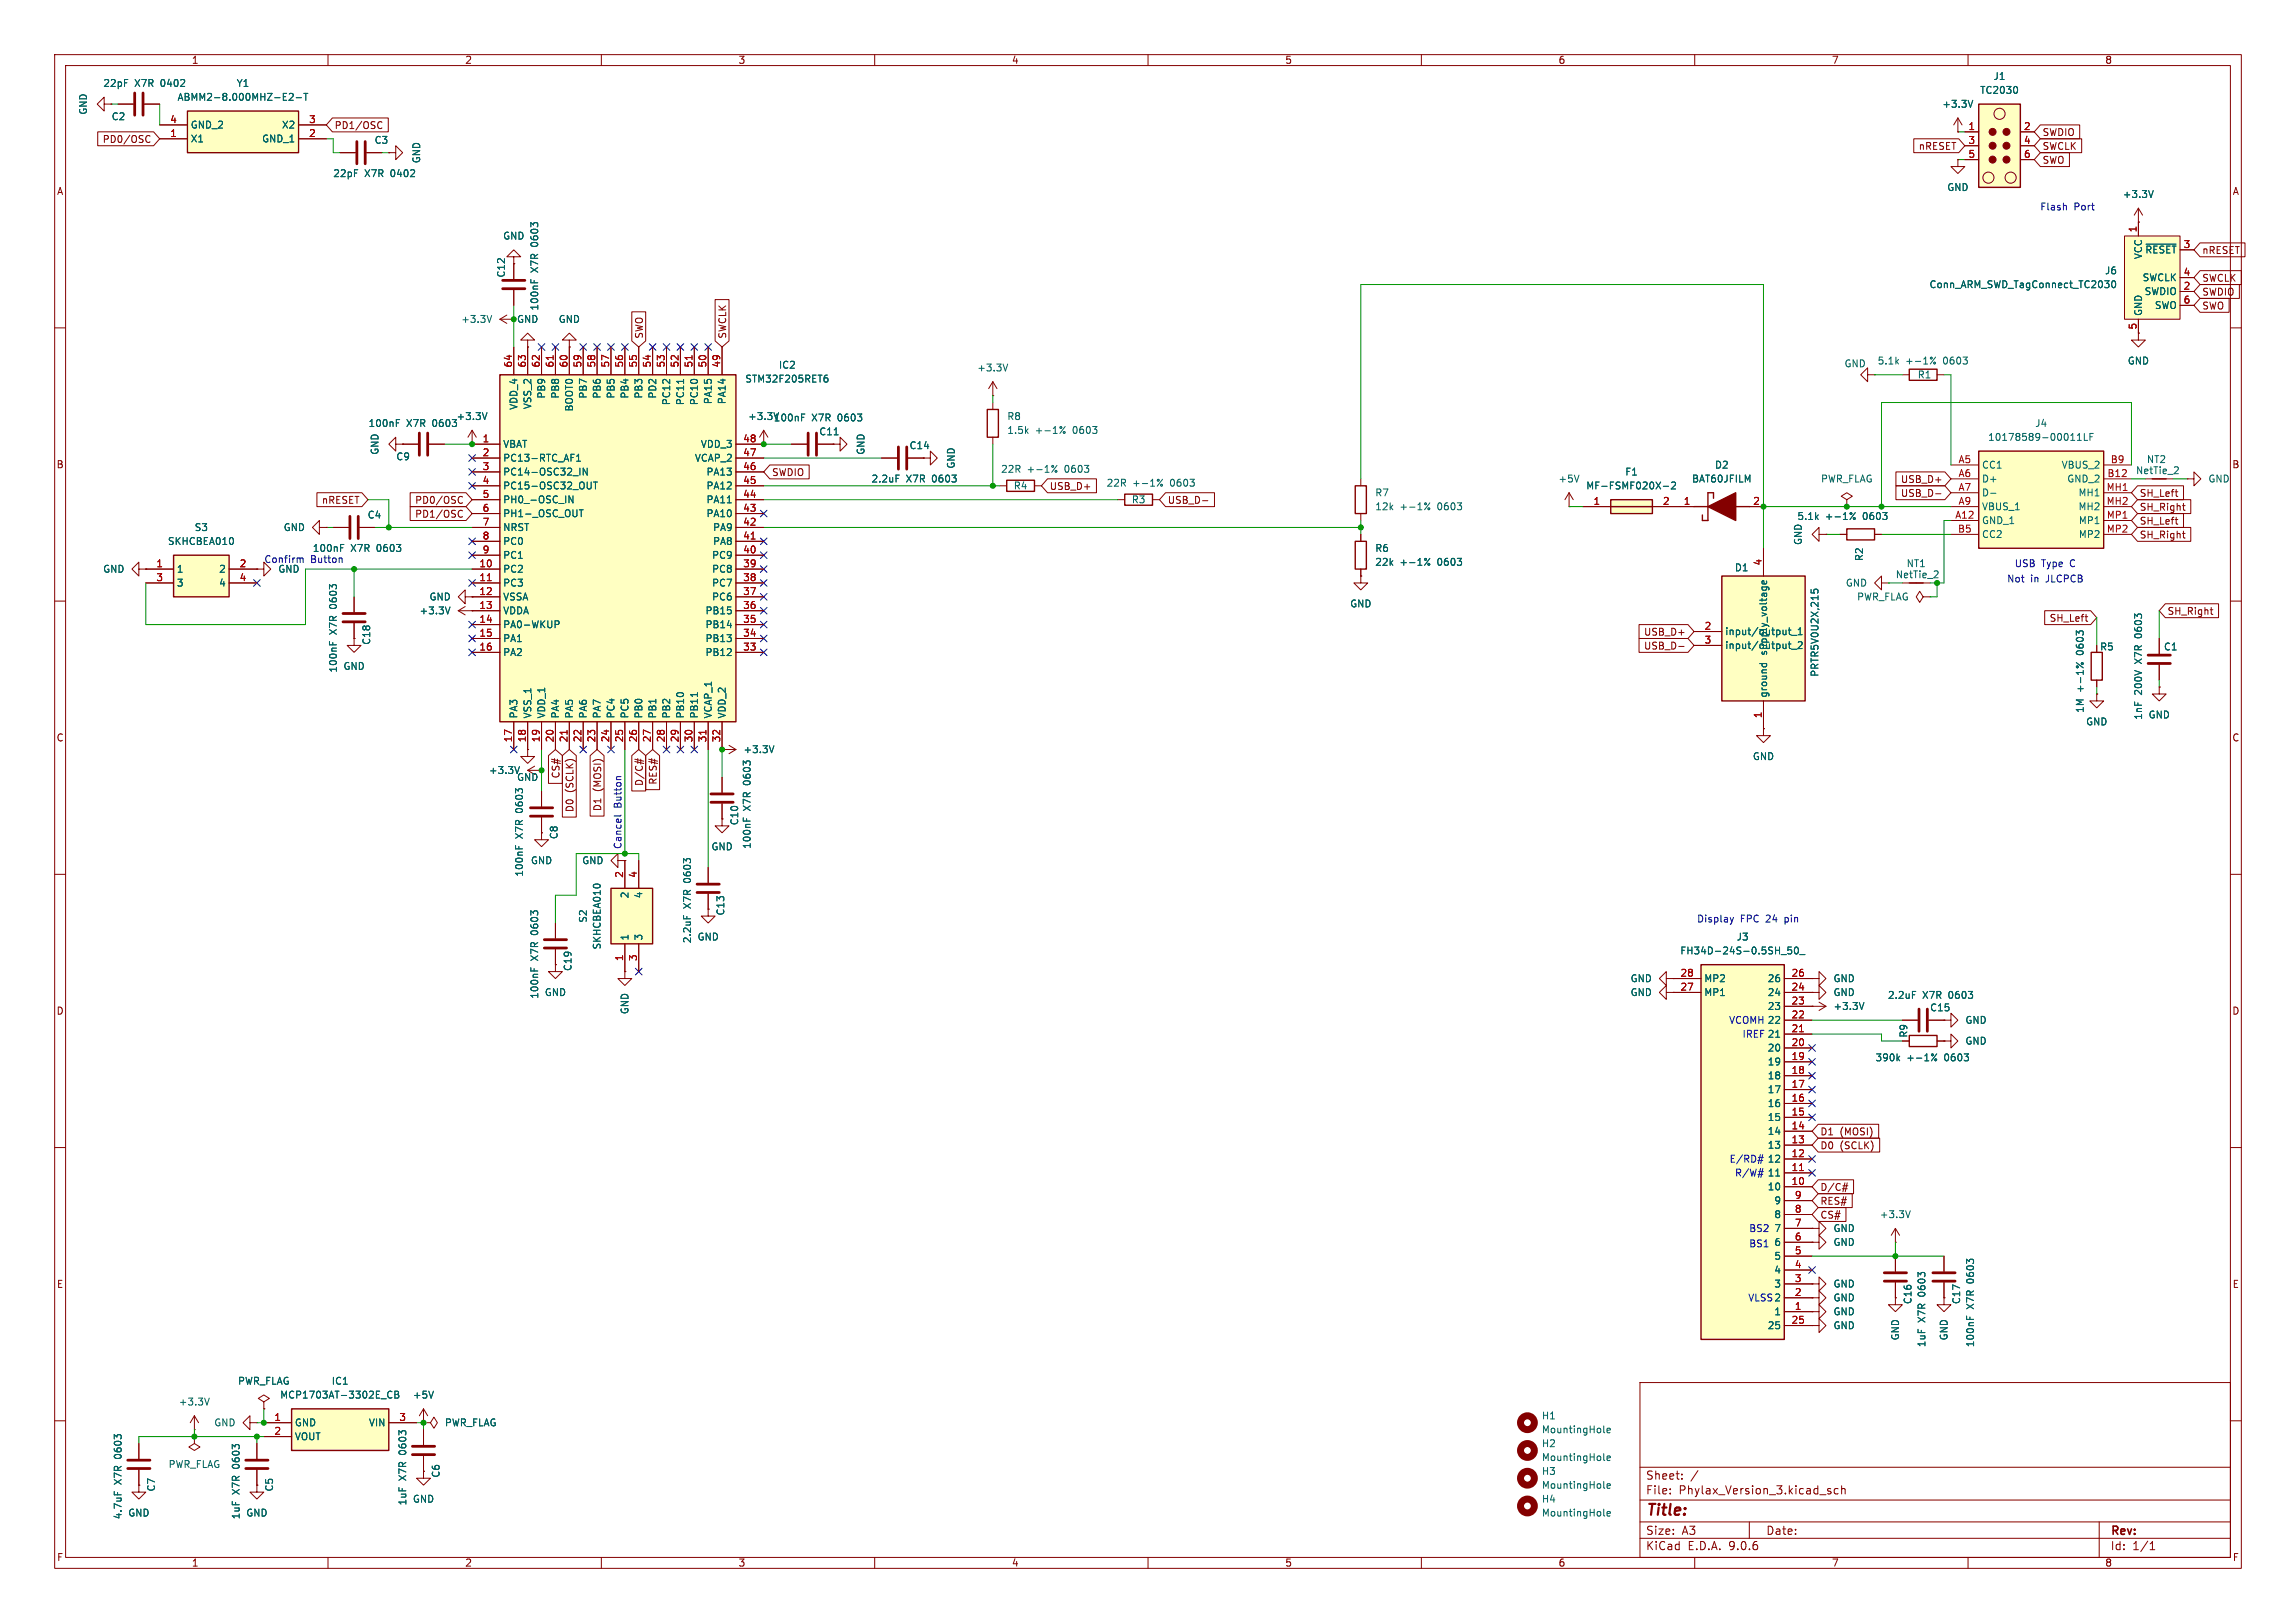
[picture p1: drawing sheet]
<svg xmlns="http://www.w3.org/2000/svg" width="420mm" height="297mm" viewBox="0 0 420 297" stroke-linecap="round" stroke-linejoin="round" font-family="sans-serif">
<defs><g id="words">
<text font-size="2.8" fill="#840000" x="301" y="277.9">Title:</text>
<g font-size="2.1" fill="#840000">
<text x="301" y="273.7">File:</text>
<text x="301" y="271">Sheet:</text>
<text x="307.1" y="273.7">Phylax_Version_3.kicad_sch</text>
<text x="301" y="281.1">Size:</text>
<text x="307.6" y="281.1">A3</text>
<text x="323" y="281.1">Date:</text>
<text x="386" y="281.3">Rev:</text>
<text x="301" y="283.9">KiCad</text>
<text x="308.7" y="283.9">E.D.A.</text>
<text x="316.3" y="283.9">9.0.6</text>
<text x="386" y="283.9">Id:</text>
<text x="390.1" y="283.9">1/1</text>
</g>
<g font-size="1.8" fill="#840000">
<text x="35" y="11.9">1</text>
<text x="85" y="11.9">2</text>
<text x="135" y="11.9">3</text>
<text x="185" y="11.9">4</text>
<text x="235" y="11.9">5</text>
<text x="285" y="11.9">6</text>
<text x="335" y="11.9">7</text>
<text x="385" y="11.9">8</text>
<text x="61.1" y="23.8">PD1/OSC</text>
<text x="18.7" y="26.4">PD0/OSC</text>
<text x="350.9" y="27.6">nRESET</text>
<text x="373.5" y="25.1">SWDIO</text>
<text x="373.5" y="27.6">SWCLK</text>
<text x="10.3" y="35.9">A</text>
<text x="373.5" y="30.2">SWO</text>
<text x="408.3" y="35.9">A</text>
<text x="402.7" y="46.7">nRESET</text>
<text x="402.7" y="51.8">SWCLK</text>
<text x="402.7" y="56.8">SWO</text>
<text x="402.7" y="54.3">SWDIO</text>
<text x="117.8" y="62.1" transform="rotate(-90 117.8 62.1)">SWO</text>
<text x="133" y="62.1" transform="rotate(-90 133 62.1)">SWCLK</text>
<text x="10.3" y="85.9">B</text>
<text x="141.1" y="87.3">SWDIO</text>
<text x="191.9" y="89.9">USB_D+</text>
<text x="347.6" y="88.6">USB_D+</text>
<text x="408.2" y="85.9">B</text>
<text x="58.8" y="92.4">nRESET</text>
<text x="75.8" y="92.4">PD0/OSC</text>
<text x="75.8" y="94.9">PD1/OSC</text>
<text x="213.5" y="92.4">USB_D-</text>
<text x="347.6" y="91.1">USB_D-</text>
<text x="391.3" y="91.1">SH_Left</text>
<text x="391.3" y="93.7">SH_Right</text>
<text x="391.3" y="98.7">SH_Right</text>
<text x="391.3" y="96.2">SH_Left</text>
<text x="374.8" y="114">SH_Left</text>
<text x="396.4" y="112.7">SH_Right</text>
<text x="300.6" y="116.5">USB_D+</text>
<text x="300.6" y="119.1">USB_D-</text>
<text x="10.3" y="135.9">C</text>
<text x="408.2" y="135.9">C</text>
<text x="102.6" y="142.5" transform="rotate(-90 102.6 142.5)">CS#</text>
<text x="117.8" y="143.9" transform="rotate(-90 117.8 143.9)">D/C#</text>
<text x="120.3" y="143.7" transform="rotate(-90 120.3 143.7)">RES#</text>
<text x="105.1" y="148.7" transform="rotate(-90 105.1 148.7)">D0</text>
<text x="105.1" y="145.1" transform="rotate(-90 105.1 145.1)">(SCLK)</text>
<text x="110.2" y="148.5" transform="rotate(-90 110.2 148.5)">D1</text>
<text x="110.2" y="144.9" transform="rotate(-90 110.2 144.9)">(MOSI)</text>
<text x="10.3" y="185.9">D</text>
<text x="408.2" y="185.9">D</text>
<text x="332.9" y="208">D1</text>
<text x="336.5" y="208">(MOSI)</text>
<text x="332.9" y="210.5">D0</text>
<text x="336.5" y="210.5">(SCLK)</text>
<text x="332.9" y="218.1">D/C#</text>
<text x="332.9" y="220.7">RES#</text>
<text x="332.9" y="223.2">CS#</text>
<text x="10.3" y="235.9">E</text>
<text x="408.3" y="235.9">E</text>
<text x="10.3" y="285.9">F</text>
<text x="35" y="286.9">1</text>
<text x="85" y="286.9">2</text>
<text x="135" y="286.9">3</text>
<text x="185" y="286.9">4</text>
<text x="235" y="286.9">5</text>
<text x="285" y="286.9">6</text>
<text x="335" y="286.9">7</text>
<text x="385" y="286.9">8</text>
<text x="408.3" y="285.9">F</text>
</g>
<g font-size="1.8" fill="#006464">
<text x="18.8" y="16.1">22pF</text>
<text x="24.6" y="16.1">X7R</text>
<text x="29.5" y="16.1">0402</text>
<text x="43.2" y="16.1">Y1</text>
<text x="362.1" y="17.4">TC2030</text>
<text x="364.6" y="14.8">J1</text>
<text x="16.1" y="21.1" transform="rotate(-90 16.1 21.1)">GND</text>
<text x="20.3" y="22.2">C2</text>
<text x="32.4" y="18.6">ABMM2-8.000MHZ-E2-T</text>
<text x="34.8" y="23.7">GND_2</text>
<text x="51.5" y="23.7">X2</text>
<text x="355.2" y="19.9">+3.3V</text>
<text x="34.8" y="26.3">X1</text>
<text x="47.9" y="26.3">GND_1</text>
<text x="68.4" y="26.5">C3</text>
<text x="77.1" y="30" transform="rotate(-90 77.1 30)">GND</text>
<text x="60.9" y="32.6">22pF</text>
<text x="66.7" y="32.6">X7R</text>
<text x="71.6" y="32.6">0402</text>
<text x="356.1" y="35.2">GND</text>
<text x="388.2" y="36.4">+3.3V</text>
<text x="91.9" y="44">GND</text>
<text x="98.7" y="45" transform="rotate(-90 98.7 45)">0603</text>
<text x="392" y="47.5" transform="rotate(-90 392 47.5)">VCC</text>
<text x="392.3" y="46.6">~{RESET}</text>
<text x="92.6" y="50.9" transform="rotate(-90 92.6 50.9)">C12</text>
<text x="98.7" y="49.9" transform="rotate(-90 98.7 49.9)">X7R</text>
<text x="352.8" y="52.9">Conn_ARM_SWD_TagConnect_TC2030</text>
<text x="385" y="50.4">J6</text>
<text x="391.8" y="51.7">SWCLK</text>
<text x="84.3" y="59.3">+3.3V</text>
<text x="94.5" y="59.3">GND</text>
<text x="98.7" y="56.9" transform="rotate(-90 98.7 56.9)">100nF</text>
<text x="102.1" y="59.3">GND</text>
<text x="392" y="57.9" transform="rotate(-90 392 57.9)">GND</text>
<text x="392.2" y="54.2">SWDIO</text>
<text x="394.1" y="56.7">SWO</text>
<text x="136.2" y="70.2">STM32F205RET6</text>
<text x="142.4" y="67.7">IC2</text>
<text x="178.7" y="68.2">+3.3V</text>
<text x="337.3" y="67.4">GND</text>
<text x="343.4" y="66.9">5.1k</text>
<text x="348.6" y="66.9">+-1%</text>
<text x="350.7" y="69.4">R1</text>
<text x="355.6" y="66.9">0603</text>
<text x="389.1" y="66.9">GND</text>
<text x="83.4" y="77.1">+3.3V</text>
<text x="94.8" y="75.1" transform="rotate(-90 94.8 75.1)">VDD_4</text>
<text x="97.4" y="75" transform="rotate(-90 97.4 75)">VSS_2</text>
<text x="99.9" y="73" transform="rotate(-90 99.9 73)">PB9</text>
<text x="102.5" y="73" transform="rotate(-90 102.5 73)">PB8</text>
<text x="105" y="75.4" transform="rotate(-90 105 75.4)">BOOT0</text>
<text x="107.5" y="73" transform="rotate(-90 107.5 73)">PB7</text>
<text x="110.1" y="73" transform="rotate(-90 110.1 73)">PB6</text>
<text x="112.6" y="73" transform="rotate(-90 112.6 73)">PB5</text>
<text x="115.2" y="73" transform="rotate(-90 115.2 73)">PB4</text>
<text x="117.7" y="73" transform="rotate(-90 117.7 73)">PB3</text>
<text x="120.2" y="73" transform="rotate(-90 120.2 73)">PD2</text>
<text x="122.8" y="74.3" transform="rotate(-90 122.8 74.3)">PC12</text>
<text x="125.3" y="74.3" transform="rotate(-90 125.3 74.3)">PC11</text>
<text x="127.9" y="74.3" transform="rotate(-90 127.9 74.3)">PC10</text>
<text x="130.4" y="74.1" transform="rotate(-90 130.4 74.1)">PA15</text>
<text x="132.9" y="74.1" transform="rotate(-90 132.9 74.1)">PA14</text>
<text x="136.8" y="77.1">+3.3V100nF</text>
<text x="148.5" y="77.3">X7R</text>
<text x="153.3" y="77.3">0603</text>
<text x="184.2" y="77.1">R8</text>
<text x="67.3" y="78.3">100nF</text>
<text x="69.4" y="83.3" transform="rotate(-90 69.4 83.3)">GND</text>
<text x="74.4" y="78.3">X7R</text>
<text x="79.2" y="78.3">0603</text>
<text x="91.9" y="82.1">VBAT</text>
<text x="128.1" y="82.1">VDD_3</text>
<text x="149.8" y="79.9">C11</text>
<text x="158.3" y="83.3" transform="rotate(-90 158.3 83.3)">GND</text>
<text x="166.3" y="82.4">C14</text>
<text x="184.2" y="79.6">1.5k</text>
<text x="189.4" y="79.6">+-1%</text>
<text x="196.4" y="79.6">0603</text>
<text x="363.6" y="80.9">10178589-00011LF</text>
<text x="372.2" y="78.3">J4</text>
<text x="72.4" y="84.4">C9</text>
<text x="91.9" y="84.7">PC13-RTC_AF1</text>
<text x="91.9" y="87.2">PC14-OSC32_IN</text>
<text x="91.9" y="89.8">PC15-OSC32_OUT</text>
<text x="127" y="84.7">VCAP_2</text>
<text x="129.1" y="87.2">PA13</text>
<text x="129.1" y="89.8">PA12</text>
<text x="159.3" y="88.5">2.2uF</text>
<text x="165.8" y="88.5">X7R</text>
<text x="170.6" y="88.5">0603</text>
<text x="174.9" y="85.9" transform="rotate(-90 174.9 85.9)">GND</text>
<text x="183" y="86.7">22R</text>
<text x="185.3" y="89.8">R4</text>
<text x="187.9" y="86.7">+-1%</text>
<text x="194.9" y="86.7">0603</text>
<text x="202.3" y="89.3">22R</text>
<text x="207.2" y="89.3">+-1%</text>
<text x="214.2" y="89.3">0603</text>
<text x="285" y="88.5">+5V</text>
<text x="290.1" y="89.8">MF-FSMF020X-2</text>
<text x="297.2" y="87.2">F1</text>
<text x="309.4" y="88.5">BAT60JFILM</text>
<text x="313.6" y="86">D2</text>
<text x="333" y="88.5">PWR_FLAG</text>
<text x="362.5" y="86">CC1</text>
<text x="362.5" y="88.5">D+</text>
<text x="377" y="86">VBUS_2</text>
<text x="378.1" y="88.5">GND_2</text>
<text x="390.6" y="87">NetTie_2</text>
<text x="392.6" y="84.9">NT2</text>
<text x="403.9" y="88.5">GND</text>
<text x="67.2" y="95.1">C4</text>
<text x="91.9" y="92.3">PH0_-OSC_IN</text>
<text x="91.9" y="94.8">PH1-_OSC_OUT</text>
<text x="129.1" y="92.3">PA11</text>
<text x="129.1" y="94.8">PA10</text>
<text x="206.9" y="92.3">R3</text>
<text x="251.5" y="91">R7</text>
<text x="251.5" y="93.6">12k</text>
<text x="256.1" y="93.6">+-1%</text>
<text x="263.1" y="93.6">0603</text>
<text x="328.7" y="95.4">5.1k</text>
<text x="333.9" y="95.4">+-1%</text>
<text x="340.9" y="95.4">0603</text>
<text x="362.5" y="91">D-</text>
<text x="362.5" y="93.6">VBUS_1</text>
<text x="380.1" y="91">MH1</text>
<text x="380.1" y="93.6">MH2</text>
<text x="30.6" y="99.9">SKHCBEA010</text>
<text x="35.5" y="97.4">S3</text>
<text x="51.8" y="97.4">GND</text>
<text x="57.1" y="101.2">100nF</text>
<text x="64.2" y="101.2">X7R</text>
<text x="69" y="101.2">0603</text>
<text x="91.9" y="97.4">NRST</text>
<text x="91.9" y="99.9">PC0</text>
<text x="130.3" y="97.4">PA9</text>
<text x="130.3" y="99.9">PA8</text>
<text x="251.5" y="101.2">R6</text>
<text x="329.8" y="99.8" transform="rotate(-90 329.8 99.8)">GND</text>
<text x="362.5" y="96.1">GND_1</text>
<text x="362.5" y="98.7">CC2</text>
<text x="380.2" y="96.1">MP1</text>
<text x="380.2" y="98.7">MP2</text>
<text x="18.8" y="105">GND</text>
<text x="32.3" y="105">1</text>
<text x="32.3" y="107.5">3</text>
<text x="40" y="105">2</text>
<text x="40" y="107.5">4</text>
<text x="50.8" y="105">GND</text>
<text x="91.9" y="102.5">PC1</text>
<text x="91.9" y="105">PC2</text>
<text x="91.9" y="107.5">PC3</text>
<text x="130.2" y="102.5">PC9</text>
<text x="130.2" y="105">PC8</text>
<text x="130.2" y="107.5">PC7</text>
<text x="251.5" y="103.7">22k</text>
<text x="256.1" y="103.7">+-1%</text>
<text x="263.1" y="103.7">0603</text>
<text x="317.3" y="104.7">D1</text>
<text x="337.5" y="107.5">GND</text>
<text x="341" y="102.8" transform="rotate(-90 341 102.8)">R2</text>
<text x="348.7" y="104">NT1</text>
<text x="61.8" y="111.3" transform="rotate(-90 61.8 111.3)">0603</text>
<text x="76.7" y="112.6">+3.3V</text>
<text x="78.5" y="110.1">GND</text>
<text x="91.9" y="110.1">VSSA</text>
<text x="91.9" y="112.6">VDDA</text>
<text x="128.9" y="112.6">PB15</text>
<text x="130.2" y="110.1">PC6</text>
<text x="246.9" y="111.4">GND</text>
<text x="339.6" y="110.1">PWR_FLAG</text>
<text x="61.8" y="116.1" transform="rotate(-90 61.8 116.1)">X7R</text>
<text x="67.9" y="118.1" transform="rotate(-90 67.9 118.1)">C18</text>
<text x="91.9" y="115.2">PA0-WKUP</text>
<text x="91.9" y="117.7">PA1</text>
<text x="128.9" y="115.2">PB14</text>
<text x="128.9" y="117.7">PB13</text>
<text x="315.5" y="116.4">input/output_1</text>
<text x="315.5" y="119">input/output_2</text>
<text x="381.4" y="119.7" transform="rotate(-90 381.4 119.7)">0603</text>
<text x="384.1" y="119.2">R5</text>
<text x="392" y="116.5" transform="rotate(-90 392 116.5)">0603</text>
<text x="395.7" y="119.2">C1</text>
<text x="61.8" y="123.2" transform="rotate(-90 61.8 123.2)">100nF</text>
<text x="62.7" y="122.8">GND</text>
<text x="91.9" y="120.2">PA2</text>
<text x="128.9" y="120.2">PB12</text>
<text x="323.4" y="120.1" transform="rotate(-90 323.4 120.1)">supply_voltage</text>
<text x="332.8" y="123.9" transform="rotate(-90 332.8 123.9)">PRTR5V0U2X,215</text>
<text x="392" y="121.3" transform="rotate(-90 392 121.3)">X7R</text>
<text x="94.8" y="131.6" transform="rotate(-90 94.8 131.6)">PA3</text>
<text x="97.4" y="131.6" transform="rotate(-90 97.4 131.6)">VSS_1</text>
<text x="99.9" y="131.6" transform="rotate(-90 99.9 131.6)">VDD_1</text>
<text x="102.5" y="131.6" transform="rotate(-90 102.5 131.6)">PA4</text>
<text x="105" y="131.6" transform="rotate(-90 105 131.6)">PA5</text>
<text x="107.5" y="131.6" transform="rotate(-90 107.5 131.6)">PA6</text>
<text x="110.1" y="131.6" transform="rotate(-90 110.1 131.6)">PA7</text>
<text x="112.6" y="131.6" transform="rotate(-90 112.6 131.6)">PC4</text>
<text x="115.2" y="131.6" transform="rotate(-90 115.2 131.6)">PC5</text>
<text x="117.7" y="131.6" transform="rotate(-90 117.7 131.6)">PB0</text>
<text x="120.2" y="131.6" transform="rotate(-90 120.2 131.6)">PB1</text>
<text x="122.8" y="131.6" transform="rotate(-90 122.8 131.6)">PB2</text>
<text x="125.3" y="131.6" transform="rotate(-90 125.3 131.6)">PB10</text>
<text x="127.9" y="131.6" transform="rotate(-90 127.9 131.6)">PB11</text>
<text x="130.4" y="131.6" transform="rotate(-90 130.4 131.6)">VCAP_1</text>
<text x="132.9" y="131.6" transform="rotate(-90 132.9 131.6)">VDD_2</text>
<text x="323.4" y="127.8" transform="rotate(-90 323.4 127.8)">ground</text>
<text x="381.4" y="130.5" transform="rotate(-90 381.4 130.5)">1M</text>
<text x="381.4" y="126.7" transform="rotate(-90 381.4 126.7)">+-1%</text>
<text x="392" y="131.8" transform="rotate(-90 392 131.8)">1nF</text>
<text x="392" y="127.2" transform="rotate(-90 392 127.2)">200V</text>
<text x="392.9" y="131.7">GND</text>
<text x="381.5" y="132.9">GND</text>
<text x="89.4" y="141.8">+3.3V</text>
<text x="94.5" y="143.1">GND</text>
<text x="135.9" y="138">+3.3V</text>
<text x="137.5" y="143.5" transform="rotate(-90 137.5 143.5)">0603</text>
<text x="320.5" y="139.3">GND</text>
<text x="95.9" y="148.6" transform="rotate(-90 95.9 148.6)">0603</text>
<text x="137.5" y="148.4" transform="rotate(-90 137.5 148.4)">X7R</text>
<text x="95.9" y="153.5" transform="rotate(-90 95.9 153.5)">X7R</text>
<text x="102.2" y="153.7" transform="rotate(-90 102.2 153.7)">C8</text>
<text x="130" y="155.8">GND</text>
<text x="135.2" y="151.1" transform="rotate(-90 135.2 151.1)">C10</text>
<text x="137.5" y="155.4" transform="rotate(-90 137.5 155.4)">100nF</text>
<text x="95.9" y="160.5" transform="rotate(-90 95.9 160.5)">100nF</text>
<text x="97" y="158.3">GND</text>
<text x="106.4" y="158.3">GND</text>
<text x="126.6" y="161.4" transform="rotate(-90 126.6 161.4)">0603</text>
<text x="115.2" y="164.5" transform="rotate(-90 115.2 164.5)">2</text>
<text x="117.7" y="164.5" transform="rotate(-90 117.7 164.5)">4</text>
<text x="126.6" y="166.3" transform="rotate(-90 126.6 166.3)">X7R</text>
<text x="132.7" y="167.6" transform="rotate(-90 132.7 167.6)">C13</text>
<text x="98.7" y="171" transform="rotate(-90 98.7 171)">0603</text>
<text x="107.5" y="169" transform="rotate(-90 107.5 169)">S2</text>
<text x="110.1" y="173.8" transform="rotate(-90 110.1 173.8)">SKHCBEA010</text>
<text x="115.2" y="172.2" transform="rotate(-90 115.2 172.2)">1</text>
<text x="117.7" y="172.2" transform="rotate(-90 117.7 172.2)">3</text>
<text x="126.6" y="172.7" transform="rotate(-90 126.6 172.7)">2.2uF</text>
<text x="127.5" y="172.3">GND</text>
<text x="317.6" y="172.3">J3</text>
<text x="98.7" y="175.8" transform="rotate(-90 98.7 175.8)">X7R</text>
<text x="104.7" y="177.8" transform="rotate(-90 104.7 177.8)">C19</text>
<text x="298.2" y="179.9">GND</text>
<text x="307.3" y="174.9">FH34D-24S-0.5SH_50_</text>
<text x="311.7" y="179.9">MP2</text>
<text x="323.3" y="179.9">26</text>
<text x="335.3" y="179.9">GND</text>
<text x="98.7" y="182.9" transform="rotate(-90 98.7 182.9)">100nF</text>
<text x="99.6" y="182.5">GND</text>
<text x="115.2" y="185.7" transform="rotate(-90 115.2 185.7)">GND</text>
<text x="298.2" y="182.5">GND</text>
<text x="311.7" y="182.5">MP1</text>
<text x="323.3" y="182.5">24</text>
<text x="323.3" y="185">23</text>
<text x="335.3" y="182.5">GND</text>
<text x="335.3" y="185">+3.3V</text>
<text x="345.3" y="183">2.2uF</text>
<text x="351.7" y="183">X7R</text>
<text x="353" y="185.3">C15</text>
<text x="356.5" y="183">0603</text>
<text x="323.3" y="187.6">22</text>
<text x="323.3" y="190.1">21</text>
<text x="349.1" y="190" transform="rotate(-90 349.1 190)">R9</text>
<text x="359.4" y="191.4">GND</text>
<text x="359.4" y="187.6">GND</text>
<text x="323.3" y="192.6">20</text>
<text x="323.3" y="195.2">19</text>
<text x="323.3" y="197.7">18</text>
<text x="343" y="194.4">390k</text>
<text x="348.8" y="194.4">+-1%</text>
<text x="355.8" y="194.4">0603</text>
<text x="323.3" y="200.3">17</text>
<text x="323.3" y="202.8">16</text>
<text x="323.3" y="205.3">15</text>
<text x="323.3" y="207.9">14</text>
<text x="323.3" y="210.4">13</text>
<text x="323.3" y="213">12</text>
<text x="323.3" y="215.5">11</text>
<text x="323.3" y="218">10</text>
<text x="324.5" y="220.6">9</text>
<text x="324.5" y="223.1">8</text>
<text x="324.5" y="225.7">7</text>
<text x="335.3" y="225.7">GND</text>
<text x="343.8" y="223.1">+3.3V</text>
<text x="324.5" y="228.2">6</text>
<text x="324.5" y="230.7">5</text>
<text x="324.5" y="233.3">4</text>
<text x="335.3" y="228.2">GND</text>
<text x="324.5" y="235.8">3</text>
<text x="324.5" y="238.4">2</text>
<text x="335.3" y="238.4">GND</text>
<text x="335.3" y="235.8">GND</text>
<text x="349.9" y="238.8" transform="rotate(-90 349.9 238.8)">C16</text>
<text x="352.4" y="237.1" transform="rotate(-90 352.4 237.1)">0603</text>
<text x="358.7" y="238.8" transform="rotate(-90 358.7 238.8)">C17</text>
<text x="361.3" y="239.6" transform="rotate(-90 361.3 239.6)">X7R</text>
<text x="361.3" y="234.7" transform="rotate(-90 361.3 234.7)">0603</text>
<text x="323.3" y="243.4">25</text>
<text x="324.5" y="240.9">1</text>
<text x="335.3" y="240.9">GND</text>
<text x="335.3" y="243.4">GND</text>
<text x="347.6" y="245.4" transform="rotate(-90 347.6 245.4)">GND</text>
<text x="352.4" y="242" transform="rotate(-90 352.4 242)">X7R</text>
<text x="356.5" y="245.4" transform="rotate(-90 356.5 245.4)">GND</text>
<text x="352.4" y="246.6" transform="rotate(-90 352.4 246.6)">1uF</text>
<text x="361.3" y="246.6" transform="rotate(-90 361.3 246.6)">100nF</text>
<text x="32.6" y="257.4">+3.3V</text>
<text x="43.4" y="253.6">PWR_FLAG</text>
<text x="51.2" y="256.1">MCP1703AT-3302E_CB</text>
<text x="60.6" y="253.6">IC1</text>
<text x="75.4" y="256.1">+5V</text>
<text x="39.1" y="261.2">GND</text>
<text x="53.8" y="261.2">GND</text>
<text x="53.8" y="263.8">VOUT</text>
<text x="67.4" y="261.2">VIN</text>
<text x="81.3" y="261.2">PWR_FLAG</text>
<text x="281.9" y="259.9">H1</text>
<text x="281.9" y="262.5">MountingHole</text>
<text x="22.5" y="266.8" transform="rotate(-90 22.5 266.8)">0603</text>
<text x="30.7" y="268.8">PWR_FLAG</text>
<text x="44" y="268.6" transform="rotate(-90 44 268.6)">0603</text>
<text x="74.5" y="266.1" transform="rotate(-90 74.5 266.1)">0603</text>
<text x="281.9" y="265">H2</text>
<text x="281.9" y="267.6">MountingHole</text>
<text x="22.5" y="271.7" transform="rotate(-90 22.5 271.7)">X7R</text>
<text x="28.5" y="273" transform="rotate(-90 28.5 273)">C7</text>
<text x="44" y="273.5" transform="rotate(-90 44 273.5)">X7R</text>
<text x="50.1" y="273" transform="rotate(-90 50.1 273)">C5</text>
<text x="74.5" y="275.6" transform="rotate(-90 74.5 275.6)">1uF</text>
<text x="74.5" y="271" transform="rotate(-90 74.5 271)">X7R</text>
<text x="75.4" y="275.2">GND</text>
<text x="80.6" y="270.5" transform="rotate(-90 80.6 270.5)">C6</text>
<text x="281.9" y="270.1">H3</text>
<text x="281.9" y="272.6">MountingHole</text>
<text x="281.9" y="275.2">H4</text>
<text x="22.5" y="278.1" transform="rotate(-90 22.5 278.1)">4.7uF</text>
<text x="23.4" y="277.7">GND</text>
<text x="44" y="278.1" transform="rotate(-90 44 278.1)">1uF</text>
<text x="45" y="277.7">GND</text>
<text x="281.9" y="277.7">MountingHole</text>
</g>
<g font-size="1.8" fill="#a90000">
<text x="31" y="22.6">4</text>
<text x="56.4" y="22.6">3</text>
<text x="360" y="23.9">1</text>
<text x="370.1" y="23.9">2</text>
<text x="31" y="25.1">1</text>
<text x="56.4" y="25.1">2</text>
<text x="360" y="26.4">3</text>
<text x="360" y="29">5</text>
<text x="370.1" y="26.4">4</text>
<text x="370.1" y="29">6</text>
<text x="390.9" y="42.6" transform="rotate(-90 390.9 42.6)">1</text>
<text x="399.3" y="45.5">3</text>
<text x="399.3" y="50.5">4</text>
<text x="399.3" y="53.1">2</text>
<text x="399.3" y="55.6">6</text>
<text x="390.9" y="60.4" transform="rotate(-90 390.9 60.4)">5</text>
<text x="93.7" y="67.4" transform="rotate(-90 93.7 67.4)">64</text>
<text x="96.3" y="67.4" transform="rotate(-90 96.3 67.4)">63</text>
<text x="98.8" y="67.4" transform="rotate(-90 98.8 67.4)">62</text>
<text x="101.3" y="67.4" transform="rotate(-90 101.3 67.4)">61</text>
<text x="103.9" y="67.4" transform="rotate(-90 103.9 67.4)">60</text>
<text x="106.4" y="67.4" transform="rotate(-90 106.4 67.4)">59</text>
<text x="109" y="67.4" transform="rotate(-90 109 67.4)">58</text>
<text x="111.5" y="67.4" transform="rotate(-90 111.5 67.4)">57</text>
<text x="114" y="67.4" transform="rotate(-90 114 67.4)">56</text>
<text x="116.6" y="67.4" transform="rotate(-90 116.6 67.4)">55</text>
<text x="119.1" y="67.4" transform="rotate(-90 119.1 67.4)">54</text>
<text x="121.7" y="67.4" transform="rotate(-90 121.7 67.4)">53</text>
<text x="124.2" y="67.4" transform="rotate(-90 124.2 67.4)">52</text>
<text x="126.7" y="67.4" transform="rotate(-90 126.7 67.4)">51</text>
<text x="129.3" y="67.4" transform="rotate(-90 129.3 67.4)">50</text>
<text x="131.8" y="67.4" transform="rotate(-90 131.8 67.4)">49</text>
<text x="88.2" y="81">1</text>
<text x="88.2" y="83.6">2</text>
<text x="135.8" y="81">48</text>
<text x="135.8" y="83.6">47</text>
<text x="88.2" y="86.1">3</text>
<text x="88.2" y="88.6">4</text>
<text x="135.8" y="86.1">46</text>
<text x="135.8" y="88.6">45</text>
<text x="358.2" y="84.8">A5</text>
<text x="358.2" y="87.4">A6</text>
<text x="358.2" y="89.9">A7</text>
<text x="385.3" y="89.9">MH1</text>
<text x="385.4" y="87.4">B12</text>
<text x="386" y="84.8">B9</text>
<text x="88.2" y="91.2">5</text>
<text x="88.2" y="93.7">6</text>
<text x="135.8" y="91.2">44</text>
<text x="135.8" y="93.7">43</text>
<text x="291.4" y="92.5">1</text>
<text x="304.1" y="92.5">2</text>
<text x="307.9" y="92.5">1</text>
<text x="320.6" y="92.5">2</text>
<text x="357.6" y="95">A12</text>
<text x="358.2" y="92.5">A9</text>
<text x="385.3" y="92.5">MH2</text>
<text x="385.3" y="95">MP1</text>
<text x="88.2" y="96.3">7</text>
<text x="88.2" y="98.8">8</text>
<text x="88.2" y="101.3">9</text>
<text x="135.8" y="96.3">42</text>
<text x="135.8" y="98.8">41</text>
<text x="135.8" y="101.3">40</text>
<text x="358.1" y="97.5">B5</text>
<text x="385.3" y="97.5">MP2</text>
<text x="28.5" y="103.9">1</text>
<text x="28.5" y="106.4">3</text>
<text x="43.7" y="103.9">2</text>
<text x="43.7" y="106.4">4</text>
<text x="87.6" y="103.9">10</text>
<text x="87.6" y="106.4">11</text>
<text x="135.8" y="103.9">39</text>
<text x="135.8" y="106.4">38</text>
<text x="322.3" y="103.6" transform="rotate(-90 322.3 103.6)">4</text>
<text x="87.6" y="109">12</text>
<text x="87.6" y="111.5">13</text>
<text x="135.8" y="109">37</text>
<text x="135.8" y="111.5">36</text>
<text x="87.6" y="114">14</text>
<text x="87.6" y="116.6">15</text>
<text x="87.6" y="119.1">16</text>
<text x="135.8" y="114">35</text>
<text x="135.8" y="116.6">34</text>
<text x="135.8" y="119.1">33</text>
<text x="311.7" y="115.3">2</text>
<text x="311.7" y="117.9">3</text>
<text x="322.3" y="131.5" transform="rotate(-90 322.3 131.5)">1</text>
<text x="93.7" y="135.9" transform="rotate(-90 93.7 135.9)">17</text>
<text x="96.3" y="135.9" transform="rotate(-90 96.3 135.9)">18</text>
<text x="98.8" y="135.9" transform="rotate(-90 98.8 135.9)">19</text>
<text x="101.3" y="135.9" transform="rotate(-90 101.3 135.9)">20</text>
<text x="103.9" y="135.9" transform="rotate(-90 103.9 135.9)">21</text>
<text x="106.4" y="135.9" transform="rotate(-90 106.4 135.9)">22</text>
<text x="109" y="135.9" transform="rotate(-90 109 135.9)">23</text>
<text x="111.5" y="135.9" transform="rotate(-90 111.5 135.9)">24</text>
<text x="114" y="135.9" transform="rotate(-90 114 135.9)">25</text>
<text x="116.6" y="135.9" transform="rotate(-90 116.6 135.9)">26</text>
<text x="119.1" y="135.9" transform="rotate(-90 119.1 135.9)">27</text>
<text x="121.7" y="135.9" transform="rotate(-90 121.7 135.9)">28</text>
<text x="124.2" y="135.9" transform="rotate(-90 124.2 135.9)">29</text>
<text x="126.7" y="135.9" transform="rotate(-90 126.7 135.9)">30</text>
<text x="129.3" y="135.9" transform="rotate(-90 129.3 135.9)">31</text>
<text x="131.8" y="135.9" transform="rotate(-90 131.8 135.9)">32</text>
<text x="114" y="160.7" transform="rotate(-90 114 160.7)">2</text>
<text x="116.6" y="160.7" transform="rotate(-90 116.6 160.7)">4</text>
<text x="114" y="176" transform="rotate(-90 114 176)">1</text>
<text x="116.6" y="176" transform="rotate(-90 116.6 176)">3</text>
<text x="307.3" y="178.8">28</text>
<text x="327.6" y="178.8">26</text>
<text x="307.3" y="181.4">27</text>
<text x="327.6" y="181.4">24</text>
<text x="327.6" y="183.9">23</text>
<text x="327.6" y="186.4">22</text>
<text x="327.6" y="189">21</text>
<text x="327.6" y="191.5">20</text>
<text x="327.6" y="194.1">19</text>
<text x="327.6" y="196.6">18</text>
<text x="327.6" y="199.1">17</text>
<text x="327.6" y="201.7">16</text>
<text x="327.6" y="204.2">15</text>
<text x="327.6" y="206.8">14</text>
<text x="327.6" y="209.3">13</text>
<text x="327.6" y="211.8">12</text>
<text x="327.6" y="214.4">11</text>
<text x="327.6" y="216.9">10</text>
<text x="328.2" y="219.5">9</text>
<text x="328.2" y="222">8</text>
<text x="328.2" y="224.5">7</text>
<text x="328.2" y="227.1">6</text>
<text x="328.2" y="229.6">5</text>
<text x="328.2" y="232.2">4</text>
<text x="328.2" y="234.7">3</text>
<text x="328.2" y="237.2">2</text>
<text x="328.2" y="239.8">1</text>
<text x="327.6" y="242.3">25</text>
<text x="50.1" y="260.1">1</text>
<text x="50.1" y="262.6">2</text>
<text x="73" y="260.1">3</text>
</g>
<g font-size="1.8" fill="#0000c2">
<text x="373.1" y="38.7">Flash</text>
<text x="379.4" y="38.7">Port</text>
<text x="48.3" y="103.2">Confirm</text>
<text x="56.8" y="103.2">Button</text>
<text x="367.1" y="106.8">Not</text>
<text x="368.4" y="104">USB</text>
<text x="371.4" y="106.8">in</text>
<text x="373.4" y="104">Type</text>
<text x="374.4" y="106.8">JLCPCB</text>
<text x="378.8" y="104">C</text>
<text x="113.9" y="147.9" transform="rotate(-90 113.9 147.9)">Button</text>
<text x="113.9" y="155.5" transform="rotate(-90 113.9 155.5)">Cancel</text>
<text x="310.3" y="169">Display</text>
<text x="318.3" y="169">FPC</text>
<text x="323.1" y="169">24</text>
<text x="326.7" y="169">pin</text>
<text x="316.2" y="187.6">VCOMH 22</text>
<text x="318.6" y="190.1">IREF 21</text>
<text x="316.3" y="213">E/RD#</text>
<text x="317.3" y="215.5">R/W#</text>
<text x="319.9" y="225.7">BS2</text>
<text x="319.9" y="228.5">BS1</text>
<text x="319.7" y="238.4">VLSS2</text>
</g>
<text font-size="1.8" fill="#009600" x="346.7" y="106">NetTie_2</text>
</g></defs>
<g fill="none" stroke="#840000" stroke-width=".18">
<path d="M10 10h400v277h-400zM12 12h396v273h-396zM60 10v2M110 10v2M160 10v2M210 10v2M260 10v2M310 10v2M360 10v2M10 60h2M408 60h2M10 110h2"/>
<path d="M25.4 104.1v-1.2l-1.3 1.2 1.3 1.3v-1.3h1.3M26.7 104.1h.1M408 110h2M10 160h2M408 160h2M355.6 190.5h1.3v-1.3l1.2 1.3-1.2 1.3v-1.3M355.6 190.5h.1M10 210h2M408 210h2M300 253h108v32h-108zM10 260h2M300 278.5h108"/>
<path d="M300 274.5h108M300 268.5h108M305.5 273.2v.2M305.5 272.5v.1M307.7 270.5v.2M307.7 269.8v.1M310.6 269.1l-1.3 1.9M320 278.5v3M334.4 272.8l.5 .2v.2l-.2 .2-.4-.1M334.4 272.5h.5M336.2 272.5l-.4-.1-.3 .3v.4l.2 .2h.5M336.9 272.5l.2-.1 .3 .1 .1 .9"/>
<path d="M336.9 271.9v1.5M384 278.5v6.5M408 260h2M60 285v2M110 285v2M160 285v2M210 285v2M260 285v2M300 281.5h108M310 285v2M360 285v2M393.3 283.6h.9"/>
<path d="M393.3 282.5l.4-.4v1.5"/>
</g>
<path d="M31.7 101.6h10.2v7.6h-10.2z" fill="#ffffc2"/>
<path d="M31.7 101.6h10.2v7.6h-10.2z" fill="none" stroke="#840000" stroke-width=".25"/>
<g fill="none" stroke="#840000" stroke-width=".18">
<path d="M58.4 96.5v-1.2l-1.3 1.2 1.3 1.3v-1.3h1.3M59.7 96.5h.1M61 96.5h2.8M65.8 96.5h2.8M26.7 104.1h5M26.7 106.7h5M41.9 104.1h5.1M41.9 106.7h5.1M83.8 111.8l1.3 .7M83.8 111.8h2.6M85.1 109.2v-1.2l-1.3 1.2 1.3 1.3v-1.3h1.3M85.1 111l-1.3 .8"/>
<path d="M86.4 111.8h.1M86.4 109.2h.1M383.5 127v1.3h1.3l-1.3 1.2-1.2-1.2h1.2M383.5 127h.1M304.8 181.6v-1.3l-1.3 1.3 1.3 1.3v-1.3h1.3M306.1 181.6h.1"/>
</g>
<g fill="none" stroke="#006464" stroke-width=".18">
<path d="M42.6 98.5l.1 .4-.1 .6M62.3 99.6h.6M398.2 85.4l.3 .3-.1 .3-.7 .7h.8M62.3 100.2h.4M82.3 111.1l-.4 1.2M293.4 262l.1 .2M293.4 267.1l.1 .2M293.4 272.2l.1 .2M293.4 277.3l.1 .1M294 261.8l.6-.1-.1-.3h-.4l-.1 .1v.6h.5M294 266.9l.6-.2-.1-.2-.4-.1-.1 .2v.6h.5M294 271.9l.6-.1-.1-.2-.4-.1-.1 .2v.6h.5"/>
<path d="M294 277l.6-.1-.1-.2-.4-.1-.1 .2v.6h.5"/>
</g>
<g fill="none" stroke="#840000" stroke-width="1.3">
<circle cx="279.4" cy="275.6" r="1.27"/>
<circle cx="279.4" cy="260.3" r="1.27"/>
<circle cx="279.4" cy="265.4" r="1.27"/>
<circle cx="279.4" cy="270.5" r="1.27"/>
</g>
<path d="M64 94.5v4.1M65.5 94.5v4.1" fill="none" stroke="#840000" stroke-width=".51"/>
<path d="M311.1 176.5h15.3v68.6h-15.3z" fill="#ffffc2"/>
<path d="M382.5 119.4h2.1v5.1h-2.1zM311.1 176.5h15.3v68.6h-15.3zM349.2 189.5h5.1v2h-5.1z" fill="none" stroke="#840000" stroke-width=".25"/>
<g fill="none" stroke="#840000" stroke-width=".18">
<path d="M62.2 27.9h2.8M67.1 27.9h2.7M71.1 27.9h1.3v-1.2l1.3 1.2-1.3 1.3v-1.3M71.1 27.9h.1M358.1 29.2v1.3h1.3l-1.3 1.3-1.2-1.3h1.2M358.1 29.2h.1M91.4 58.4l1.3 .8M91.4 58.4h2.6M92.7 57.7l-1.3 .7M94 47h1.2l-1.2-1.3-1.3 1.3h1.3v1.3M94 48.3h.1M94 48.3v2.8"/>
<path d="M94 53.1v2.8M344.2 106.7v-1.3l-1.3 1.3 1.3 1.3v-1.3h1.2M345.4 106.7h.1M351.8 109.2l-.6-1-.7 1 .7 1 .6-1h1.3M353.1 109.2h.1M383.5 118.1v1.3M395 116.8v2.8M322.6 133.4v1.2h1.2l-1.2 1.3-1.3-1.3h1.3M322.6 133.4h.1M383.5 124.5v1.2M395 125.7v1.3h1.2l-1.2 1.3-1.3-1.3h1.3M395 125.7h.1"/>
<path d="M395 121.7v2.8M101.6 168.9v2.8M101.6 173.7v2.8M304.8 179.1v-1.3l-1.3 1.3 1.3 1.2v-1.2h1.3M306.1 179.1h.1M306.1 179.1h5M326.4 179.1h5.1M331.5 179.1h1.2v-1.3l1.3 1.3-1.3 1.2v-1.2M331.5 179.1h.1M306.1 181.6h5M326.4 181.6h5.1M326.4 184.2h7.6"/>
<path d="M326.4 186.7h5.1M326.4 189.2h5.1M326.4 191.8h5.1M326.4 194.3h5.1M326.4 196.9h5.1M326.4 199.4h5.1M331.5 181.6h1.2v-1.3l1.3 1.3-1.3 1.3v-1.3M331.5 181.6h.1M331.5 184.2h.1M332.7 183.4l1.3 .8M334 184.2l-1.3 .7M348 186.7h2.8"/>
<path d="M348 190.5h1.2M352.8 186.7h2.8M354.3 190.5h1.3M355.6 186.7h1.3v-1.3l1.2 1.3-1.2 1.3v-1.3M355.6 186.7h.1M326.4 201.9h5.1M326.4 204.5h5.1M326.4 207h5.1M326.4 209.6h5.1M326.4 212.1h5.1M326.4 214.6h5.1M326.4 217.2h5.1"/>
<path d="M326.4 219.7h5.1M326.4 222.2h5.1M326.4 224.8h5.1M326.4 227.3h5.1M326.4 229.9h5.1M326.4 232.4h5.1M326.4 234.9h5.1M326.4 237.5h5.1M331.5 227.3h1.2v-1.2l1.3 1.2-1.3 1.3v-1.3M331.5 227.3h.1M331.5 224.8h1.2v-1.3l1.3 1.3-1.3 1.3v-1.3M331.5 224.8h.1"/>
<path d="M331.5 237.5h1.2v-1.3l1.3 1.3-1.3 1.3v-1.3M331.5 237.5h.1M331.5 234.9h1.2v-1.2l1.3 1.2-1.3 1.3v-1.3M331.5 234.9h.1M346.7 237.5v1.3h1.3l-1.3 1.2-1.3-1.2h1.3M346.7 237.5h.1M346.7 227.3h.1M346.7 224.8v2.5M346.7 229.9v2.8M346.7 234.7v2.8M346.7 224.8l-.8 1.3M346.7 224.8l.8 1.3"/>
<path d="M355.6 237.5v1.3h1.3l-1.3 1.2-1.3-1.2h1.3M355.6 237.5h.1M355.6 229.9v2.8M355.6 234.7v2.8M35.6 259.1l-.8 1.2M35.6 259.1l.7 1.2M35.6 259.1v2.5M326.4 240h5.1M326.4 242.6h5.1M331.5 240h1.2v-1.2l1.3 1.2-1.3 1.3v-1.3M331.5 240h.1M331.5 242.6h1.2v-1.3l1.3 1.3-1.3 1.2v-1.2"/>
<path d="M331.5 242.6h.1M35.6 261.6h.1M35.6 262.9v1.3l1 .6-1 .6-1.1-.6 1.1-.6M35.6 262.9h.1M45.7 260.3v-1.2l-1.3 1.2 1.3 1.3v-1.3h1.3M47 271.8v1.2h1.3l-1.3 1.3-1.3-1.3h1.3M47 271.8h.1M47 260.3h.1M47 264.2v2.8M47 269v2.8"/>
</g>
<g fill="none" stroke="#006464" stroke-width=".18">
<path d="M89.9 57.7l-.4 1.3M97.1 51.1v.6M97.7 51.3v.4M354.3 104.5l.2 .2v.3l-.8 .7h.8M379.8 121.3l1.3 .9M379.8 122l.2-.1 .2 .1M97.1 177.1v.6M97.7 177.3v.4M325.8 174.7h1M327.7 173.3h-.6l-.1 .6 .2-.1h.4l.2 .2-.1 .4-.2 .2-.5-.2M328.4 173.4l.1-.1a.68 .68 0 0 1 .5 .6 .68 .68 0 0 1-.5 .7l-.3-.5zM329.2 174.7h1"/>
<path d="M324.8 189.8h.7M341 183.5l-.5 1.2M347.1 193.6l.4 .5M347.5 193.3l-.5 .5M349.8 181.4h.6M353.5 192.9l.2 .1-.2 .2M354.3 192.9l-1 1.2M324.8 215.2h.7M349.4 221.6l-.4 1.2M38.3 255.8l-.4 1.3M359.7 240.8v.6M360.3 241v.4"/>
<circle cx="380.9" cy="121.4" r=".18"/>
<circle cx="354.1" cy="194" r=".18"/>
</g>
<path d="M329.2 188.8h.7M329.2 214.2h.7" fill="none" stroke="#a90000" stroke-width=".18"/>
<g fill="none" stroke="#840000" stroke-width=".51">
<path d="M65.3 25.9v4.1M66.8 25.9v4.1M91.9 51.3h4.1M91.9 52.8h4.1M392.9 119.9h4.1M392.9 121.4h4.1M99.6 173.5h4M99.6 172h4M351 184.7v4M352.6 184.7v4M344.7 234.4h4M344.7 232.9h4"/>
<path d="M353.6 234.4h4M353.6 232.9h4M45 268.7h4M45 267.2h4"/>
</g>
<path d="M315 105.4h15.2v22.9h-15.2z" fill="#ffffc2"/>
<path d="M247.9 88.9h2v5.1h-2zM247.9 99.1h2v5h-2zM315 105.4h15.2v22.9h-15.2z" fill="none" stroke="#840000" stroke-width=".25"/>
<g fill="none" stroke="#840000" stroke-width=".18">
<path d="M248.9 87.6v1.3M248.9 94v1.3M248.9 97.8v1.3M248.9 105.4v1.3h1.3l-1.3 1.3-1.3-1.3h1.3M248.9 105.4h.1M248.9 104.1v1.3M309.9 115.6h5.1M309.9 118.1h5.1M322.6 100.3v5.1M322.6 128.3v5.1M101.6 176.5v1.3h1.3l-1.3 1.3-1.3-1.3h1.3M101.6 176.5h.1"/>
<path d="M114.3 177.8v1.3h1.3l-1.3 1.2-1.3-1.2h1.3M114.3 177.8h.1M48.3 256.5l1-.6-1-.6-1.1 .6 1.1 .6v1.3M48.3 257.8h.1M77.5 257.8v2.5M77.5 257.8l-.8 1.3M77.5 257.8l.7 1.3M25.4 271.8v1.2h1.3l-1.3 1.3-1.3-1.3h1.3M25.4 271.8h.1M25.4 264.2v2.8M25.4 269v2.8M77.5 260.3h1.2l.7-1 .6 1-.6 1.1-.7-1.1"/>
<path d="M77.5 260.3h.1M77.5 269.2v1.3h1.2l-1.2 1.3-1.3-1.3h1.3M77.5 269.2h.1M77.5 261.6v2.8M77.5 266.4v2.8"/>
</g>
<g fill="none" stroke="#006464" stroke-width=".18">
<path d="M260.8 92l.1 .2-.1 .2M261.5 92l-.9 1.3M260.8 102.2l.1 .2-.1 .1M261.5 102.2l-.9 1.2M322.3 107.4h1l.2 .1 .1 .3M322.4 107.4l-.1 .4M323.1 107.4l.1 .4M323.1 106.3l.1 .4-.2 .2-.6-.1v-.5h.2l.1 .6M327.1 115.3h.5M327.1 117.8h.5M327.3 114.9v1.1l.3 .1M327.3 117.4v1.1l.3 .2"/>
<path d="M327.7 116.3h1M327.7 118.8h1M328.9 116.1h.8M328.9 115.2l.4-.3v1.2M328.9 117.5l.5-.1 .3 .4-.8 .9h.8M331.3 107.9v.6h.6l-.1-.1v-.5l.2-.1 .4 .1 .2 .2-.2 .4M321.9 121.4h1.3M322.4 121.4l-.1 .4M323.1 121.4l.1 .4M79.3 254.6l-.4 1.2M20.9 272.9v.6"/>
<circle cx="261.4" cy="93.1" r=".18"/>
<circle cx="261.4" cy="103.3" r=".18"/>
</g>
<path d="M23.4 268.7h4M23.4 267.2h4M75.4 266.2h4.1M75.4 264.7h4.1" fill="none" stroke="#840000" stroke-width=".51"/>
<path d="M294.6 91.4h7.7v2.6h-7.7z" fill="#ffffc2"/>
<path d="M294.6 91.4h7.7v2.6h-7.7zM294.6 92.7h7.7M309.9 92.7h2.5M313.4 91.2v-1h-1v5.1h-1v-1.1M317.5 92.7h2.5" fill="none" stroke="#840000" stroke-width=".25"/>
<path d="M287 92.7h.1M287 90.2l-.7 1.2M287 90.2l.8 1.2M287 90.2v2.5M289.6 92.7h5M302.3 92.7h7.6M320 92.7h2.6" fill="none" stroke="#840000" stroke-width=".18"/>
<path d="M288.8 86.9l-.4 1.3M304.3 89h.9M305.8 88.3l.5-.1 .2 .4-.8 .9h.8" fill="none" stroke="#006464" stroke-width=".18"/>
<path d="M312.4 92.7l5.1-2.5v5.1z" fill="#840000" stroke="#840000" stroke-width=".25"/>
<path d="M53.3 257.8h17.8v7.6h-17.8z" fill="#ffffc2"/>
<path d="M180.6 74.9h2v5.1h-2zM349.2 67.6h5.1v2h-5.1zM184.1 87.9h5.1v2h-5.1zM205.7 90.4h5.1v2.1h-5.1zM53.3 257.8h17.8v7.6h-17.8z" fill="none" stroke="#840000" stroke-width=".25"/>
<g fill="none" stroke="#840000" stroke-width=".18">
<path d="M86.4 78.7l-.8 1.3M86.4 78.7l.7 1.3M86.4 78.7v2.6M181.6 72.4h.1M181.6 69.9l-.8 1.2M181.6 69.9l.8 1.2M181.6 69.9v2.5M181.6 73.7v1.2M348 68.6h1.2M354.3 68.6h1.3M86.4 81.3h.1M144.8 81.3h2.8"/>
<path d="M149.6 81.3h2.8M152.4 81.3h1.3v-1.3l1.2 1.3-1.2 1.3v-1.3M152.4 81.3h.1M161.3 83.8h2.8M166.1 83.8h2.8M168.9 83.8h1.3v-1.2l1.2 1.2-1.2 1.3v-1.3M168.9 83.8h.1M181.6 80v1.3M182.9 88.9h1.2M189.2 88.9h1.3M204.5 91.4h1.2M210.8 91.4h1.3"/>
<path d="M113 157.5v-1.3l-1.2 1.3 1.2 1.3v-1.3h1.3M114.3 157.5h.1M132.1 149.9v1.2h1.2l-1.2 1.3-1.3-1.3h1.3M132.1 149.9h.1M132.1 142.2v2.8M132.1 147.1v2.8M48.3 260.3h5M48.3 262.9h5M71.1 260.3h5.1"/>
</g>
<g fill="none" stroke="#006464" stroke-width=".18">
<path d="M89.1 75.5l-.4 1.3M146.6 76.4h.5M146.6 75.8h.6M152.6 79.6h.7M184.3 66.6l-.4 1.3M194.1 78l.1 .2-.1 .2M194.8 78l-.9 1.3M353.3 65.3l.2 .2-.2 .2M354.1 65.3l-1 1.3M163.9 86.9h.6M192.6 85.2l.1 .1-.1 .2M193.3 85.2l-.9 1.2"/>
<path d="M211.9 87.7l.1 .2-.1 .2M212.7 87.7l-1 1.3M136 149.7v.6M136.6 149.8v.5M70.9 255.3l.3 .5h.3l.2-.1M71.7 254.7l-.2-.1h-.3l-.3 .5M72.2 254.6h.5l.2 .2-.2 .4 .2 .1 .1 .3-.3 .2h-.5zM72.2 255.2h.5"/>
<circle cx="194.7" cy="79.1" r=".18"/>
<circle cx="353.9" cy="66.4" r=".18"/>
<circle cx="193.2" cy="86.3" r=".18"/>
<circle cx="212.5" cy="88.8" r=".18"/>
</g>
<path d="M147.8 79.2v4.1M149.4 79.2v4.1M164.3 81.8v4.1M165.9 81.8v4.1M130 146.8h4.1M130 145.3h4.1" fill="none" stroke="#840000" stroke-width=".51"/>
<path d="M111.8 162.6h7.6v10.1h-7.6z" fill="#ffffc2"/>
<path d="M111.8 162.6h7.6v10.1h-7.6z" fill="none" stroke="#840000" stroke-width=".25"/>
<g fill="none" stroke="#840000" stroke-width=".18">
<path d="M341.6 68.6v-1.3l-1.2 1.3 1.2 1.3v-1.3h1.3M342.9 68.6h.1M391.2 61v1.2h1.2l-1.2 1.3-1.3-1.3h1.3M391.2 61h.1M400 87.6h1.3v-1.2l1.3 1.2-1.3 1.3v-1.3M400 87.6h.1M64.8 116.8v1.3h1.2l-1.2 1.3-1.3-1.3h1.3M64.8 116.8h.1M64.8 109.2v2.8M64.8 114v2.8M96.5 137.2v1.2h1.3l-1.3 1.3-1.3-1.3h1.3M96.5 137.2h.1"/>
<path d="M99.1 152.4v1.3h1.2l-1.2 1.2-1.3-1.2h1.3M99.1 152.4h.1M99.1 144.8v2.8M99.1 149.6v2.8M114.3 157.5v5.1M116.8 157.5v5.1M129.5 158.8v2.7M114.3 172.7v5.1M116.8 172.7v5.1M129.5 166.4v1.2h1.3l-1.3 1.3-1.2-1.3h1.2M129.5 166.4h.1M129.5 163.6v2.8"/>
</g>
<path d="M60.3 117.4v.6M60.9 117.6v.4M94.3 154.7v.6M94.9 154.9v.4M108.7 161.9l.3-.1 .7 .1M125 167.5v.6" fill="none" stroke="#006464" stroke-width=".18"/>
<path d="M62.7 113.8h4.1M62.7 112.3h4.1M97 149.4h4.1M97 147.8h4.1M127.5 163.3h4.1M127.5 161.8h4.1" fill="none" stroke="#840000" stroke-width=".51"/>
<path d="M361.9 19.1h7.7v15.2h-7.7z" fill="#ffffc2"/>
<path d="M361.9 19.1h7.7v15.2h-7.7z" fill="none" stroke="#840000" stroke-width=".25"/>
<g fill="none" stroke="#840000" stroke-width=".18">
<path d="M359.4 24.1h2.5M359.4 26.7h2.5M359.4 29.2h2.5M369.6 24.1h2.5M369.6 26.7h2.5M369.6 29.2h2.5"/>
<circle cx="363.7" cy="32.5" r="1.02"/>
<circle cx="365.8" cy="20.8" r="1.02"/>
<circle cx="367.8" cy="32.5" r="1.02"/>
</g>
<g fill="#840000" stroke="#840000" stroke-width=".18">
<circle cx="364.5" cy="24.1" r=".63"/>
<circle cx="364.5" cy="26.7" r=".63"/>
<circle cx="364.5" cy="29.2" r=".63"/>
<circle cx="367" cy="24.1" r=".63"/>
<circle cx="367" cy="26.7" r=".63"/>
<circle cx="367" cy="29.2" r=".63"/>
</g>
<path d="M368.9 15.9l.2 .4-.2 .7" fill="none" stroke="#006464" stroke-width=".18"/>
<path d="M388.6 43.2h10.2v15.2h-10.2z" fill="#ffffc2"/>
<g fill="none" stroke="#840000" stroke-width=".18">
<path d="M358.1 24.1h.1M358.1 21.6l-.7 1.3M358.1 21.6l.8 1.3M358.1 21.6v2.5M391.2 38.1v5.1M391.2 38.1l-.8 1.3M391.2 38.1l.7 1.3M388.6 43.2h10.2v15.2h-10.2zM391.2 40.6h.1M391.2 58.4v2.6M398.8 45.7h2.5M398.8 50.8h2.5"/>
<path d="M398.8 53.3h2.5M398.8 55.9h2.5M96.5 62.2h1.3l-1.3-1.2-1.3 1.2h1.3v1.3M96.5 63.5h.1M104.1 62.2h1.3l-1.3-1.2-1.2 1.2h1.2v1.3M104.1 63.5h.1M96.5 141l1.3 .7M96.5 141h2.6M97.8 140.2l-1.3 .8M99.1 141h.1"/>
</g>
<path d="M360.9 18.4l-.5 1.2M393.9 34.9l-.4 1.2M385 51.4h.8l-.4 .5 .3 .1 .1 .4-.3 .2h-.3M386.5 51.4h.1a.68 .68 0 0 1 .4 .6 .68 .68 0 0 1-.4 .6 .84 .84 0 0 1-.1-1.2zM392.6 44.7h5.4M95 140.3l-.4 1.2" fill="none" stroke="#006464" stroke-width=".18"/>
<path d="M91.4 68.6h43.2v63.5h-43.2z" fill="#ffffc2"/>
<path d="M91.4 68.6h43.2v63.5h-43.2zM337.8 96.8h5.1v2h-5.1z" fill="none" stroke="#840000" stroke-width=".25"/>
<g fill="none" stroke="#840000" stroke-width=".18">
<path d="M19 19.1v-1.3l-1.2 1.3 1.2 1.2v-1.2h1.3M20.3 19.1h.1M21.6 19.1h2.8M26.4 19.1h2.8M94 63.5v5.1M96.5 63.5v5.1M99.1 63.5v5.1M101.6 63.5v5.1M104.1 63.5v5.1M106.7 63.5v5.1M109.2 63.5v5.1M111.8 63.5v5.1"/>
<path d="M114.3 63.5v5.1M116.8 63.5v5.1M119.4 63.5v5.1M121.9 63.5v5.1M124.5 63.5v5.1M127 63.5v5.1M129.5 63.5v5.1M132.1 63.5v5.1M139.7 78.7l-.8 1.3M139.7 78.7l.8 1.3M139.7 78.7v2.6M72.4 81.3v-1.3l-1.3 1.3 1.3 1.3v-1.3h1.3"/>
<path d="M73.7 81.3h.1M73.7 81.3h2.8M78.5 81.3h2.8M86.4 81.3h5M86.4 83.8h5M86.4 86.4h5M86.4 88.9h5M86.4 91.4h5M86.4 94h5M86.4 96.5h5M86.4 99.1h5M134.6 81.3h5.1"/>
<path d="M134.6 83.8h5.1M134.6 86.4h5.1M134.6 88.9h5.1M134.6 91.4h5.1M134.6 94h5.1M134.6 96.5h5.1M134.6 99.1h5.1M139.7 81.3h.1M332.7 97.8v-1.3l-1.2 1.3 1.2 1.3v-1.3h1.3M334 97.8h.1M336.5 97.8h1.3M337.8 91.4l1-.6-1-.6-1 .6 1 .6v1.3"/>
<path d="M337.8 92.7h.1M342.9 97.8h1.3M86.4 101.6h5M86.4 104.1h5M86.4 106.7h5M86.4 109.2h5M86.4 111.8h5M86.4 114.3h5M86.4 116.8h5M86.4 119.4h5M134.6 101.6h5.1M134.6 104.1h5.1"/>
<path d="M134.6 106.7h5.1M134.6 109.2h5.1M134.6 111.8h5.1M134.6 114.3h5.1M134.6 116.8h5.1M134.6 119.4h5.1M94 132.1v5.1M96.5 132.1v5.1M99.1 132.1v5.1M101.6 132.1v5.1M104.1 132.1v5.1M106.7 132.1v5.1"/>
<path d="M109.2 132.1v5.1M111.8 132.1v5.1M114.3 132.1v5.1M116.8 132.1v5.1M119.4 132.1v5.1M121.9 132.1v5.1M124.5 132.1v5.1M127 132.1v5.1M129.5 132.1v5.1M132.1 137.2h.1M132.1 132.1v5.1M132.1 137.2h2.5"/>
<path d="M133.3 136.4l1.3 .8M134.6 137.2l-1.3 .7"/>
</g>
<g fill="none" stroke="#006464" stroke-width=".18">
<path d="M72.5 77.4h.4M72.5 76.8h.6M125 69.4v.8M151 69.1h.2l.3 .3-.1 .4-.4 .1M151.3 68.7h-.3M104.8 90.7v1.3l-.7-1.3v1.3M105.5 84.4h.7M105.5 83.5l.3-.4v1.3M106 93.3h.7M106.1 85.7v1.2M106.3 93.3v1.3M107.4 85.7v1.2l-.7-1.2v1.2"/>
<path d="M108.1 88.2v1l-.1 .2M108.6 88.2h.7M108.9 88.2v1.3M133 92h.8M338.6 93.8l.2 .2-.2 .2M339.4 93.8l-1 1.3M101.5 113.6h.5l.3 .3-.2 .3-.6 .1M127.6 126.8v.7M141.6 136.5l-.5 1.2"/>
<circle cx="339.2" cy="94.9" r=".18"/>
</g>
<path d="M101.2 65.1v.7M126.6 65.1v.7M137.4 98.6h.7M89.1 106.3h.8M103.7 133.7v.7M129.1 133.7v.7" fill="none" stroke="#a90000" stroke-width=".18"/>
<path d="M24.6 17v4.1M26.2 17v4.1M76.7 79.2v4.1M78.2 79.2v4.1" fill="none" stroke="#840000" stroke-width=".51"/>
<path d="M361.9 82.6h22.9v17.7h-22.9z" fill="#ffffc2"/>
<path d="M361.9 82.6h22.9v17.7h-22.9z" fill="none" stroke="#840000" stroke-width=".25"/>
<path d="M356.9 85.1h5M356.9 87.6h5M356.9 90.2h5M356.9 92.7h5M356.9 95.3h5M356.9 97.8h5M384.8 85.1h5.1M384.8 87.6h5.1M384.8 90.2h5.1M384.8 92.7h5.1M384.8 95.3h5.1M384.8 97.8h5.1" fill="none" stroke="#840000" stroke-width=".18"/>
<path d="M380 79.7l.4-.4v1.3M381.3 79.3v1.3h.6M382.3 79.9h.4M382.9 79.3h-.6v1.3M364.1 90.3h1M380 80.6h.7" fill="none" stroke="#006464" stroke-width=".18"/>
<path d="M34.3 20.3h20.3v7.6h-20.3z" fill="#ffffc2"/>
<path d="M34.3 20.3h20.3v7.6h-20.3z" fill="none" stroke="#840000" stroke-width=".25"/>
<g fill="none" stroke="#840000" stroke-width=".18">
<path d="M20.3 19.1h.1M21.6 19.1h2.8M26.4 19.1h2.8M17.9 24.1h10.2l1.1 1.3-1.1 1.3h-10.2zM26.9 24.9l.3-.1 .2 .1M27.4 25.9l-.2 .2-.3-.1M29.2 22.9h5.1M29.2 25.4h5.1M54.6 22.9h5.1M54.6 25.4h5.1M60.8 21.6h10.2v2.5h-10.2l-1.1-1.2zM62.2 27.9h2.8"/>
<path d="M67.1 27.9h2.7M69.3 22.3h.3l.3 .1M69.9 23.4l-.3 .1h-.3M71.1 27.9h.1M350.1 25.4h8.2l1.1 1.3-1.1 1.2h-8.2zM358.1 29.2h.1M358.1 24.1h.1M359.4 24.1h2.5M359.4 26.7h2.5M359.4 29.2h2.5M369.6 24.1h2.5M369.6 26.7h2.5"/>
<path d="M369.6 29.2h2.5M373.2 22.9h7.2v2.5h-7.2l-1.1-1.3zM373.2 25.4h7.6v2.5h-7.6l-1.1-1.2zM373.2 27.9h5.3v2.6h-5.3l-1.1-1.3zM94 48.3h.1M94 48.3v2.8M94 53.1v2.8M115.6 57.1h2.5v5.3l-1.3 1.1-1.2-1.1zM130.8 54.8h2.6v7.6l-1.3 1.1-1.3-1.1zM391.2 40.6h.1M391.2 40.6v2.6M391.2 58.4v2.6"/>
<path d="M398.8 45.7h2.5M398.8 50.8h2.5M398.8 53.3h2.5M398.8 55.9h2.5M402.4 49.5h7.6v2.6h-7.6l-1.1-1.3zM402.4 44.4h8.3v2.6h-8.3l-1.1-1.3zM402.4 54.6h5.4v2.6h-5.4l-1.1-1.3zM402.4 52.1h7.2v2.5h-7.2l-1.1-1.3zM94 63.5v5.1M96.5 63.5h.1M96.5 63.5v5.1M99.1 63.5v5.1"/>
<path d="M101.6 63.5v5.1M104.1 63.5h.1M104.1 63.5v5.1M106.7 63.5v5.1M109.2 63.5v5.1M111.8 63.5v5.1M114.3 63.5v5.1M116.8 63.5v5.1M119.4 63.5v5.1M121.9 63.5v5.1M124.5 63.5v5.1M127 63.5v5.1"/>
<path d="M129.5 63.5v5.1M132.1 63.5v5.1M391.2 61h.1M58 90.2h8.2l1.1 1.2-1.1 1.3h-8.2zM59.7 96.5h.1M61 96.5h2.8M65.8 96.5h2.8M73.7 81.3h.1M73.7 81.3h2.8M75 90.2h10.2l1.2 1.2-1.2 1.3h-10.2zM75 92.7h10.2l1.2 1.3-1.2 1.3h-10.2zM78.5 81.3h2.8"/>
<path d="M84 90.9l.3-.1 .3 .2M84 93.4h.3l.3 .1M84.6 92l-.3 .1-.3-.1M84.6 94.5l-.3 .2-.3-.1M86.4 81.3h.1M86.4 83.8h5M86.4 81.3h5M86.4 86.4h5M86.4 88.9h5M86.4 91.4h5M86.4 94h5M86.4 96.5h5"/>
<path d="M86.4 99.1h5M134.6 83.8h5.1M134.6 81.3h5.1M134.6 86.4h5.1M134.6 88.9h5.1M134.6 91.4h5.1M134.6 94h5.1M134.6 96.5h5.1M134.6 99.1h5.1M139.7 81.3h.1M140.8 85.1h7.2v2.5h-7.2l-1.1-1.2zM144.8 81.3h2.8"/>
<path d="M149.6 81.3h2.8M152.4 81.3h.1M161.3 83.8h2.8M166.1 83.8h2.8M168.9 83.8h.1M191.6 87.6h9v2.6h-9l-1.1-1.3zM213.2 90.2h9v2.5h-9l-1.1-1.3zM220 91.6h.9M248.9 97.8v1.3M289.6 92.7h5M302.3 92.7h7.6M320 92.7h2.6"/>
<path d="M334 97.8h.1M336.5 97.8h1.3M342.9 97.8h1.3M346.8 86.4h9l1.1 1.2-1.1 1.3h-9zM346.8 88.9h9l1.1 1.3-1.1 1.2h-9zM354.1 90.4h.9M391 88.9h8.4v2.5h-8.4l-1.1-1.2zM391 96.5h9.7v2.6h-9.7l-1.1-1.3zM391 94h8.4v2.5h-8.4l-1.1-1.2zM391 91.4h9.7v2.6h-9.7l-1.1-1.3zM397.9 90h.5M397.9 95.1h.5"/>
<path d="M398.3 90.8h.1M398.3 95.9h.1M399.2 97.6h.5M399.2 92.5h.5M399.5 93.3l.2 .1M399.5 98.4l.2 .1M26.7 104.1h.1M26.7 104.1h5M26.7 106.7h5M41.9 104.1h5.1M41.9 106.7h5.1M47 104.1h1.3v-1.2l1.2 1.2-1.2 1.3v-1.3"/>
<path d="M47 104.1h.1M64.8 116.8h.1M64.8 109.2v2.8M64.8 114v2.8M86.4 111.8h.1M86.4 109.2h.1M86.4 101.6h5M86.4 104.1h5M86.4 106.7h5M86.4 109.2h5M86.4 111.8h5M86.4 114.3h5"/>
<path d="M86.4 116.8h5M86.4 119.4h5M134.6 101.6h5.1M134.6 104.1h5.1M134.6 106.7h5.1M134.6 109.2h5.1M134.6 111.8h5.1M134.6 114.3h5.1M134.6 116.8h5.1M134.6 119.4h5.1M248.9 105.4h.1M248.9 104.1v1.3"/>
<path d="M299.8 114.3h9l1.1 1.3-1.1 1.2h-9zM299.8 116.8h9l1.1 1.3-1.1 1.3h-9zM307.1 118.3h.9M309.9 115.6h5.1M309.9 118.1h5.1M322.6 100.3v5.1M374 111.8h8.4l1.1 1.2-1.1 1.3h-8.4zM381.4 112.9h.5M381.8 113.7h.1M383.5 118.1v1.3M395 116.8v2.8M396.1 110.5h9.7v2.5h-9.7l-1.1-1.2z"/>
<path d="M404.3 111.6h.5M404.5 112.4h.3M94 132.1v5.1M96.5 137.2h.1M96.5 132.1v5.1M99.1 132.1v5.1M100.3 138.3l1.3-1.1 1.3 1.1v5.1h-2.6zM101.6 132.1v5.1M102.9 138.3l1.2-1.1 1.3 1.1v11.2h-2.5zM104.1 132.1v5.1M106.7 132.1v5.1M107.9 138.3l1.3-1.1 1.3 1.1v11h-2.6z"/>
<path d="M109.2 132.1v5.1M111.8 132.1v5.1M114.3 132.1v5.1M115.6 138.3l1.2-1.1 1.3 1.1v6.4h-2.5zM116.1 138.9l1.7 .4M116.7 138.8v.9M116.8 132.1v5.1M117.2 138.9v.9M118.1 138.3l1.3-1.1 1.3 1.1v6.2h-2.6zM119.4 132.1v5.1M121.9 132.1v5.1M124.5 132.1v5.1"/>
<path d="M127 132.1v5.1M129.5 132.1v5.1M132.1 137.2h.1M132.1 132.1v5.1M322.6 133.4h.1M322.6 128.3v5.1M383.5 127h.1M383.5 124.5v1.2M395 125.7h.1M395 121.7v2.8M99.1 152.4h.1M99.1 141h.1"/>
<path d="M99.1 144.8v2.8M99.1 149.6v2.8M114.3 157.5h.1M114.3 157.5v5.1M116.8 157.5v5.1M129.5 158.8v2.7M132.1 149.9h.1M132.1 142.2v2.8M132.1 147.1v2.8M101.6 176.5h.1M101.6 168.9v2.8M101.6 173.7v2.8"/>
<path d="M114.3 177.8h.1M114.3 172.7v5.1M116.8 172.7v5.1M129.5 166.4h.1M129.5 163.6v2.8M306.1 179.1h.1M306.1 179.1h5M326.4 179.1h5.1M331.5 179.1h.1M306.1 181.6h.1M306.1 181.6h5M326.4 181.6h5.1"/>
<path d="M326.4 184.2h5.1M326.4 186.7h5.1M326.4 189.2h5.1M326.4 191.8h5.1M326.4 194.3h5.1M326.4 196.9h5.1M326.4 199.4h5.1M331.5 181.6h.1M331.5 184.2h.1M348 186.7h2.8M348 190.5h1.2M352.8 186.7h2.8"/>
<path d="M354.3 190.5h1.3M355.6 190.5h.1M355.6 186.7h.1M326.4 201.9h5.1M326.4 204.5h5.1M326.4 207h5.1M326.4 209.6h5.1M326.4 212.1h5.1M326.4 214.6h5.1M326.4 217.2h5.1M326.4 219.7h5.1M332.6 208.3h11.2v2.5h-11.2l-1.1-1.2z"/>
<path d="M332.6 205.7h11.1v2.6h-11.1l-1.1-1.3zM332.6 215.9h6.5v2.5h-6.5l-1.1-1.2zM332.6 218.4h6.2v2.6h-6.2l-1.1-1.3zM337 217.5h.9M337.1 217h.9M337.9 216.4l-.4 1.7M326.4 222.2h5.1M326.4 224.8h5.1M326.4 227.3h5.1M326.4 229.9h5.1M326.4 232.4h5.1M326.4 234.9h5.1"/>
<path d="M326.4 237.5h5.1M331.5 227.3h.1M331.5 224.8h.1M331.5 237.5h.1M331.5 234.9h.1M332.6 221h5.1v2.5h-5.1l-1.1-1.3zM346.7 237.5h.1M346.7 229.9v2.8M346.7 234.7v2.8M355.6 237.5h.1M355.6 229.9v2.8M355.6 234.7v2.8"/>
<path d="M48.3 257.8h.1M326.4 240h5.1M326.4 242.6h5.1M331.5 240h.1M331.5 242.6h.1M25.4 271.8h.1M25.4 264.2v2.8M25.4 269v2.8M47 271.8h.1M47 264.2v2.8M47 269v2.8M48.3 260.3h5"/>
<path d="M48.3 262.9h5M71.1 260.3h5.1M77.5 260.3h.1M77.5 269.2h.1M77.5 261.6v2.8M77.5 266.4v2.8"/>
</g>
<g fill="none" stroke="#006464" stroke-width=".18">
<path d="M52.9 17.2l.5-.1 .2 .4-.7 .9h.7M54.2 17.9h1M55.6 17.1h.7M55.9 17.1v1.3M360.9 18.4l-.5 1.2M368.9 15.9l.2 .4-.2 .7M393.9 34.9l-.4 1.2M97.1 51.1v.6M97.7 51.3v.4M385 51.4h.8l-.4 .5 .3 .1 .1 .4-.3 .2h-.3M386.5 51.4h.1a.68 .68 0 0 1 .4 .6 .68 .68 0 0 1-.4 .6 .84 .84 0 0 1-.1-1.2zM392.6 44.7h5.4"/>
<path d="M72.5 77.4h.4M72.5 76.8h.6M89.1 75.5l-.4 1.3M125 69.4v.8M146.6 76.4h.5M146.6 75.8h.6M151 69.1h.2l.3 .3-.1 .4-.4 .1M151.3 68.7h-.3M152.6 79.6h.7M42.6 98.5l.1 .4-.1 .6M62.3 99.6h.6M104.8 90.7v1.3l-.7-1.3v1.3"/>
<path d="M105.5 84.4h.7M105.5 83.5l.3-.4v1.3M106 93.3h.7M106.1 85.7v1.2M106.3 93.3v1.3M107.4 85.7v1.2l-.7-1.2v1.2M108.1 88.2v1l-.1 .2M108.6 88.2h.7M108.9 88.2v1.3M133 92h.8M163.9 86.9h.6M304.3 89h.9"/>
<path d="M305.8 88.3l.5-.1 .2 .4-.8 .9h.8M338.6 93.8l.2 .2-.2 .2M339.4 93.8l-1 1.3M60.3 117.4v.6M60.9 117.6v.4M62.3 100.2h.4M82.3 111.1l-.4 1.2M101.5 113.6h.5l.3 .3-.2 .3-.6 .1M260.8 102.2l.1 .2-.1 .1M261.5 102.2l-.9 1.2M322.3 107.4h1l.2 .1 .1 .3M322.4 107.4l-.1 .4"/>
<path d="M323.1 107.4l.1 .4M323.1 106.3l.1 .4-.2 .2-.6-.1v-.5h.2l.1 .6M327.1 115.3h.5M327.1 117.8h.5M327.3 114.9v1.1l.3 .1M327.3 117.4v1.1l.3 .2M327.7 116.3h1M327.7 118.8h1M328.9 116.1h.8M328.9 115.2l.4-.3v1.2M328.9 117.5l.5-.1 .3 .4-.8 .9h.8M331.3 107.9v.6h.6l-.1-.1v-.5l.2-.1 .4 .1 .2 .2-.2 .4"/>
<path d="M127.6 126.8v.7M141.6 136.5l-.5 1.2M321.9 121.4h1.3M322.4 121.4l-.1 .4M323.1 121.4l.1 .4M379.8 121.3l1.3 .9M379.8 122l.2-.1 .2 .1M94.3 154.7v.6M94.9 154.9v.4M95 140.3l-.4 1.2M136 149.7v.6M136.6 149.8v.5"/>
<path d="M97.1 177.1v.6M97.7 177.3v.4M108.7 161.9l.3-.1 .7 .1M125 167.5v.6M325.8 174.7h1M327.7 173.3h-.6l-.1 .6 .2-.1h.4l.2 .2-.1 .4-.2 .2-.5-.2M328.4 173.4l.1-.1a.68 .68 0 0 1 .5 .6 .68 .68 0 0 1-.5 .7l-.3-.5zM329.2 174.7h1M324.8 189.8h.7M341 183.5l-.5 1.2M347.1 193.6l.4 .5M347.5 193.3l-.5 .5"/>
<path d="M349.8 181.4h.6M353.5 192.9l.2 .1-.2 .2M354.3 192.9l-1 1.2M324.8 215.2h.7M70.9 255.3l.3 .5h.3l.2-.1M71.7 254.7l-.2-.1h-.3l-.3 .5M72.2 254.6h.5l.2 .2-.2 .4 .2 .1 .1 .3-.3 .2h-.5zM72.2 255.2h.5M79.3 254.6l-.4 1.2M359.7 240.8v.6M360.3 241v.4M20.9 272.9v.6"/>
<circle cx="339.2" cy="94.9" r=".18"/>
<circle cx="261.4" cy="103.3" r=".18"/>
<circle cx="380.9" cy="121.4" r=".18"/>
<circle cx="354.1" cy="194" r=".18"/>
</g>
<g fill="none" stroke="#009600" stroke-width=".18">
<path d="M20.3 19.1h1.3M29.2 19.1v3.8M59.7 25.4h1.3v2.5h1.2M69.8 27.9h1.3M358.1 29.2h1.3M358.1 24.1h1.3M94 55.9v7.6M181.6 72.4v1.3M342.9 68.6h5.1M355.6 68.6h1.3v16.5M59.7 96.5h1.3M67.3 91.4h3.8v5.1"/>
<path d="M68.6 96.5h17.8M81.3 81.3h5.1M139.7 96.5h109.2M139.7 88.9h43.2M139.7 91.4h64.8M139.7 81.3h5.1M139.7 83.8h21.6M181.6 81.3v7.6M248.9 87.6v-35.5h73.7v48.2M248.9 95.3v2.5M287 92.7h2.6M322.6 92.7h34.3"/>
<path d="M334 97.8h2.5M344.2 97.8h12.7M356.9 95.3h-1.3v11.4h-1.3v2.5h-1.2M389.9 85.1v-11.4h-45.7v19M389.9 87.6h2.5M397.5 87.6h2.5M64.8 104.1v5.1M86.4 104.1h-30.5v10.2h-29.2v-7.6M345.4 106.7h2.6M383.5 113v5.1M395 111.8v5M99.1 137.2v7.6"/>
<path d="M114.3 137.2v19M129.5 137.2v21.6M132.1 137.2v5M383.5 125.7v1.3M395 124.5v1.2M116.8 157.5v-1.3h-11.4v7.6h-3.8v5.1M331.5 189.2h12.7v1.3h3.8M331.5 186.7h16.5M331.5 229.9h24.1M346.7 227.3v2.6M48.3 257.8v2.5h-1.3M35.6 261.6v1.3"/>
<path d="M47 262.9v1.3M48.3 262.9h-22.9v1.3M76.2 260.3h1.3v1.3"/>
</g>
<g fill="none" stroke="#000084" stroke-width=".18">
<path d="M98.5 62.9l1.2 1.2M99.7 62.9l-1.2 1.2M101 62.9l1.2 1.2M102.2 62.9l-1.2 1.2M106.1 62.9l1.2 1.2M107.3 62.9l-1.2 1.2M108.6 62.9l1.2 1.2M109.8 62.9l-1.2 1.2M111.2 62.9l1.2 1.2M112.4 62.9l-1.2 1.2M113.7 62.9l1.2 1.2M114.9 62.9l-1.2 1.2"/>
<path d="M118.8 62.9l1.2 1.2M120 62.9l-1.2 1.2M121.3 62.9l1.2 1.2M122.5 62.9l-1.2 1.2M123.9 62.9l1.2 1.2M125.1 62.9l-1.2 1.2M126.4 62.9l1.2 1.2M127.6 62.9l-1.2 1.2M128.9 62.9l1.2 1.2M130.1 62.9l-1.2 1.2M85.8 88.3l1.2 1.2M85.8 85.8l1.2 1.2"/>
<path d="M85.8 83.2l1.2 1.2M85.8 98.5l1.2 1.2M87 88.3l-1.2 1.2M87 85.8l-1.2 1.2M87 83.2l-1.2 1.2M87 98.5l-1.2 1.2M139.1 93.4l1.2 1.2M139.1 98.5l1.2 1.2M140.3 93.4l-1.2 1.2M140.3 98.5l-1.2 1.2M46.4 106.1l1.2 1.2M47.6 106.1l-1.2 1.2"/>
<path d="M85.8 116.2l1.2 1.2M85.8 118.8l1.2 1.2M85.8 113.7l1.2 1.2M85.8 101l1.2 1.2M85.8 106.1l1.2 1.2M87 116.2l-1.2 1.2M87 118.8l-1.2 1.2M87 113.7l-1.2 1.2M87 101l-1.2 1.2M87 106.1l-1.2 1.2M139.1 111.2l1.2 1.2M139.1 118.8l1.2 1.2"/>
<path d="M139.1 108.6l1.2 1.2M139.1 103.5l1.2 1.2M139.1 113.7l1.2 1.2M139.1 116.2l1.2 1.2M139.1 106.1l1.2 1.2M139.1 101l1.2 1.2M140.3 111.2l-1.2 1.2M140.3 118.8l-1.2 1.2M140.3 108.6l-1.2 1.2M140.3 103.5l-1.2 1.2M140.3 113.7l-1.2 1.2M140.3 116.2l-1.2 1.2"/>
<path d="M140.3 106.1l-1.2 1.2M140.3 101l-1.2 1.2M93.4 136.6l1.2 1.2M94.6 136.6l-1.2 1.2M106.1 136.6l1.2 1.2M107.3 136.6l-1.2 1.2M111.2 136.6l1.2 1.2M112.4 136.6l-1.2 1.2M121.3 136.6l1.2 1.2M122.5 136.6l-1.2 1.2M123.9 136.6l1.2 1.2M125.1 136.6l-1.2 1.2"/>
<path d="M126.4 136.6l1.2 1.2M127.6 136.6l-1.2 1.2M116.2 177.2l1.2 1.2M117.4 177.2l-1.2 1.2M330.9 196.2l1.2 1.3M330.9 193.7l1.2 1.2M330.9 191.2l1.2 1.2M330.9 198.8l1.2 1.2M332.1 196.2l-1.2 1.3M332.1 193.7l-1.2 1.2M332.1 191.2l-1.2 1.2M332.1 198.8l-1.2 1.2"/>
<path d="M330.9 211.5l1.2 1.2M330.9 214l1.2 1.2M330.9 201.3l1.2 1.2M330.9 203.9l1.2 1.2M332.1 211.5l-1.2 1.2M332.1 214l-1.2 1.2M332.1 201.3l-1.2 1.2M332.1 203.9l-1.2 1.2M330.9 231.8l1.2 1.2M332.1 231.8l-1.2 1.2"/>
</g>
<g fill="none" stroke="#0000c2" stroke-width=".18">
<path d="M377.9 37.6l.1 .8M55 102.2h.4v.7M62.4 102.1l.2 .2v.6M113.6 149.1l-.2 .2h-1.1M113.6 142.1h-.7l-.1 .2M316.5 167.9l.3 .8M316.8 168.7l-.1 .3M317.1 167.9l-.3 .8M321.5 212.4h.9M321.6 214.9h.9M321.6 211.8h1M321.7 214.4h.9"/>
<path d="M322.4 211.3l-.3 1.6M322.5 213.8l-.4 1.7"/>
</g>
<path d="M101.2 65.1v.7M126.6 65.1v.7M137.4 98.6h.7M89.1 106.3h.8M103.7 133.7v.7M129.1 133.7v.7M329.2 188.8h.7M329.2 214.2h.7" fill="none" stroke="#a90000" stroke-width=".18"/>
<g fill="#009600" stroke="#009600" stroke-width=".18">
<circle cx="346.7" cy="229.9" r=".46"/>
<circle cx="248.9" cy="96.5" r=".46"/>
<circle cx="181.6" cy="88.9" r=".46"/>
<circle cx="344.2" cy="92.7" r=".46"/>
<circle cx="337.8" cy="92.7" r=".46"/>
<circle cx="322.6" cy="92.7" r=".46"/>
<circle cx="354.3" cy="106.7" r=".46"/>
<circle cx="132.1" cy="137.2" r=".46"/>
<circle cx="114.3" cy="156.2" r=".46"/>
<circle cx="71.1" cy="96.5" r=".46"/>
<circle cx="64.8" cy="104.1" r=".46"/>
<circle cx="99.1" cy="141" r=".46"/>
<circle cx="94" cy="58.4" r=".46"/>
<circle cx="139.7" cy="81.3" r=".46"/>
<circle cx="86.4" cy="81.3" r=".46"/>
<circle cx="47" cy="262.9" r=".46"/>
<circle cx="77.5" cy="260.3" r=".46"/>
<circle cx="35.6" cy="262.9" r=".46"/>
<circle cx="48.3" cy="260.3" r=".46"/>
</g>
<use href="#words"/>
</svg>
